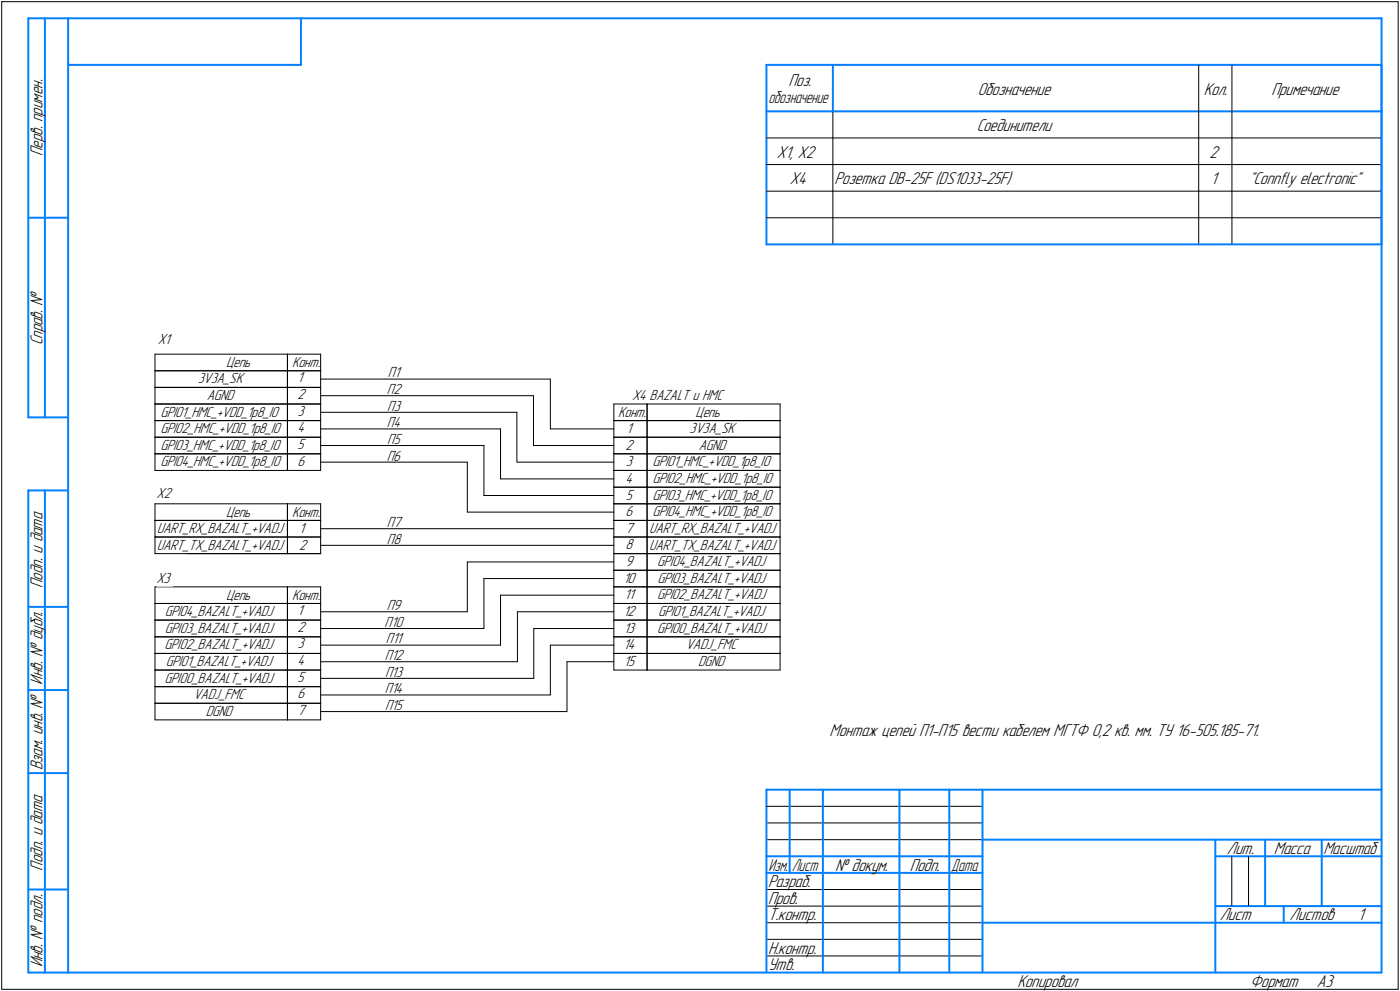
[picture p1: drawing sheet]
<svg xmlns="http://www.w3.org/2000/svg" width="421mm" height="298mm" viewBox="0 0 421 298" stroke-linecap="round" stroke-linejoin="round" font-family="sans-serif">
<defs><g id="words">
<g font-size="5.5">
<text x="237.2" y="25.9">Поз.</text>
<text x="294.1" y="28.5">Обозначение</text>
<text x="362.1" y="28.5">Кол.</text>
<text x="382.4" y="28.5">Примечание</text>
<text x="293.8" y="39.4">Соединители</text>
<text x="12.8" y="47" transform="rotate(-90 12.8 47)">Перв. примен.</text>
<text x="233.7" y="47.5">X1, X2</text>
<text x="363.8" y="47.5">2</text>
<text x="237.5" y="55.5">Х4</text>
<text x="251" y="55.5">Розетка DB-25F (DS1033-25F)</text>
<text x="364.1" y="55.5">1</text>
<text x="375.8" y="55.5">&quot;Connfly electronic&quot;</text>
<text x="12.8" y="103.9" transform="rotate(-90 12.8 103.9)">Справ. №</text>
<text x="12.8" y="176.8" transform="rotate(-90 12.8 176.8)">Подп. и дата</text>
<text x="12.8" y="205.9" transform="rotate(-90 12.8 205.9)">Инв. № дубл.</text>
<text x="249.5" y="221.4">Монтаж цепей П1-П15 вести кабелем МГТФ 0,2 кв. мм. ТУ 16-505.185-71.</text>
<text x="12.8" y="231.7" transform="rotate(-90 12.8 231.7)">Взам. инв. №</text>
<text x="369" y="256.8">Лит.</text>
<text x="383.1" y="256.8">Масса</text>
<text x="398" y="256.8">Масштаб</text>
<text x="12.8" y="261.8" transform="rotate(-90 12.8 261.8)">Подп. и дата</text>
<text x="251.1" y="261.8">№ докум.</text>
<text x="273.6" y="261.8">Подп.</text>
<text x="231" y="266.8">Разраб.</text>
<text x="231" y="271.8">Пров.</text>
<text x="231" y="276.8">Т.контр.</text>
<text x="366.8" y="276.8">Лист</text>
<text x="387.9" y="276.8">Листов</text>
<text x="408.4" y="276.8">1</text>
<text x="231" y="286.8">Н.контр.</text>
<text x="12.8" y="290.9" transform="rotate(-90 12.8 290.9)">Инв. № подл.</text>
<text x="231" y="291.8">Утв.</text>
<text x="306" y="296.8">Копировал</text>
<text x="376" y="296.8">Формат</text>
<text x="396" y="296.8">A3</text>
</g>
<g font-size="5.4">
<text x="231.1" y="30.9">обозначение</text>
<text x="231.1" y="261.8">Изм.</text>
<text x="238.1" y="261.8">Лист</text>
<text x="286.1" y="261.8">Дата</text>
</g>
<g font-size="4.7">
<text x="47.4" y="103.6">X1</text>
<text x="68" y="110.4">Цепь</text>
<text x="87.9" y="110.4">Конт.</text>
<text x="116.7" y="113.5">П1</text>
<text x="59.5" y="115.3">3V3A_SK</text>
<text x="89.4" y="115">1</text>
<text x="89.4" y="120">2</text>
<text x="116.3" y="118.5">П2</text>
<text x="48.3" y="125.3">GPIO1_HMC_+VDD_1p8_IO</text>
<text x="62.2" y="120.3">AGND</text>
<text x="89.4" y="125">3</text>
<text x="116.4" y="123.5">П3</text>
<text x="185.9" y="125.4">Конт.</text>
<text x="190.1" y="120.2">X4 BAZALT и HMC</text>
<text x="209.2" y="125.4">Цепь</text>
<text x="48.3" y="130.3">GPIO2_HMC_+VDD_1p8_IO</text>
<text x="89.4" y="130">4</text>
<text x="116.3" y="128.5">П4</text>
<text x="188.4" y="130.2">1</text>
<text x="207.4" y="130.3">3V3A_SK</text>
<text x="48.3" y="135.3">GPIO3_HMC_+VDD_1p8_IO</text>
<text x="89.4" y="135">5</text>
<text x="116.4" y="133.5">П5</text>
<text x="188.1" y="135.2">2</text>
<text x="210.1" y="135.3">AGND</text>
<text x="48.3" y="140.3">GPIO4_HMC_+VDD_1p8_IO</text>
<text x="89.4" y="140">6</text>
<text x="116.3" y="138.5">П6</text>
<text x="188.2" y="140.2">3</text>
<text x="196.2" y="140.3">GPIO1_HMC_+VDD_1p8_IO</text>
<text x="47.1" y="149.8">X2</text>
<text x="188.2" y="145.2">4</text>
<text x="196.2" y="145.3">GPIO2_HMC_+VDD_1p8_IO</text>
<text x="68" y="155.4">Цепь</text>
<text x="87.9" y="155.4">Конт.</text>
<text x="188.1" y="155.2">6</text>
<text x="188.2" y="150.2">5</text>
<text x="196.2" y="150.3">GPIO3_HMC_+VDD_1p8_IO</text>
<text x="196.2" y="155.3">GPIO4_HMC_+VDD_1p8_IO</text>
<text x="47.1" y="160.3">UART_RX_BAZALT_+VADJ</text>
<text x="89.9" y="160.3">1</text>
<text x="116.3" y="158.5">П7</text>
<text x="188.1" y="160.2">7</text>
<text x="195.2" y="160.3">UART_RX_BAZALT_+VADJ</text>
<text x="47.1" y="165.3">UART_TX_BAZALT_+VADJ</text>
<text x="89.9" y="165.3">2</text>
<text x="116.3" y="163.5">П8</text>
<text x="188.1" y="165.2">8</text>
<text x="195.2" y="165.3">UART_TX_BAZALT_+VADJ</text>
<text x="188.1" y="170.2">9</text>
<text x="197.7" y="170.3">GPIO4_BAZALT_+VADJ</text>
<text x="47.1" y="175.3">X3</text>
<text x="187.5" y="175.2">10</text>
<text x="197.7" y="175.3">GPIO3_BAZALT_+VADJ</text>
<text x="49.6" y="185.3">GPIO4_BAZALT_+VADJ</text>
<text x="68" y="180.4">Цепь</text>
<text x="87.9" y="180.4">Конт.</text>
<text x="89.4" y="185">1</text>
<text x="116.3" y="183.5">П9</text>
<text x="187.5" y="185.2">12</text>
<text x="187.8" y="180.2">11</text>
<text x="197.6" y="180.3">GPIO2_BAZALT_+VADJ</text>
<text x="197.9" y="185.3">GPIO1_BAZALT_+VADJ</text>
<text x="49.6" y="190.3">GPIO3_BAZALT_+VADJ</text>
<text x="89.4" y="190">2</text>
<text x="115.7" y="188.5">П10</text>
<text x="187.6" y="190.2">13</text>
<text x="197.6" y="190.3">GPIO0_BAZALT_+VADJ</text>
<text x="49.5" y="195.3">GPIO2_BAZALT_+VADJ</text>
<text x="89.4" y="195">3</text>
<text x="116" y="193.5">П11</text>
<text x="187.5" y="195.2">14</text>
<text x="206.3" y="195.3">VADJ_FMC</text>
<text x="49.8" y="200.3">GPIO1_BAZALT_+VADJ</text>
<text x="89.4" y="200">4</text>
<text x="115.7" y="198.5">П12</text>
<text x="115.8" y="203.5">П13</text>
<text x="187.6" y="200.2">15</text>
<text x="210" y="200.3">DGND</text>
<text x="49.5" y="205.3">GPIO0_BAZALT_+VADJ</text>
<text x="89.4" y="205">5</text>
<text x="89.4" y="210">6</text>
<text x="115.7" y="208.5">П14</text>
<text x="58.2" y="210.3">VADJ_FMC</text>
<text x="61.9" y="215.3">DGND</text>
<text x="89.4" y="215">7</text>
<text x="115.8" y="213.5">П15</text>
</g>
</g></defs>
<g fill="none" stroke="#0080ff" stroke-width=".59">
<path d="M8.5 5.5v120zM8.5 5.5h12zM13.5 5.5v120zM20.5 5.5v287zM20.5 5.5h395zM20.5 19.5h70zM90.5 5.5v14zM230.5 19.5h185zM230.5 19.5v54zM250.5 19.5v14zM415.5 19.5v54zM415.5 5.5v287z"/>
<path d="M230.5 33.5h185zM8.5 65.5h12zM230.5 73.5h20zM250.5 73.5h110zM360.5 73.5h10zM370.5 73.5h45zM8.5 125.5h12zM8.5 147.5v145zM8.5 147.5h12zM13.5 147.5v145zM8.5 182.5h12zM8.5 207.5h12z"/>
<path d="M8.5 232.5h12zM230.5 237.5h185zM230.5 237.5v55zM237.5 237.5v25zM247.5 237.5v55zM270.5 237.5v55zM285.5 237.5v55zM295.5 237.5v55zM230.5 257.5h65zM295.5 252.5h120zM365.5 252.5v40zM365.5 257.5h15z"/>
<path d="M380.5 252.5v20zM380.5 257.5h35zM397.5 252.5v20zM8.5 267.5h12zM230.5 262.5h65zM295.5 277.5h70zM365.5 277.5h50zM365.5 272.5h50zM386.1 272.5v5zM8.5 292.5h12zM20.5 292.5h395z"/>
</g>
<g fill="none" stroke="#000" stroke-width=".3">
<path d="M.5 .5v297zM.5 .5h420zM360.5 19.5v54zM370.5 19.5v54zM420.5 .5v297zM250.5 33.5v40zM230.5 41.5h20zM230.5 49.5h20zM230.5 57.5h20zM250.5 41.5h110zM250.5 49.5h110zM250.5 57.5h110z"/>
<path d="M360.5 41.5h10zM360.5 49.5h10zM360.5 57.5h10zM370.5 41.5h45zM370.5 49.5h45zM370.5 57.5h45zM230.5 65.5h20zM250.5 65.5h110zM360.5 65.5h10zM370.5 65.5h45zM46.6 111.5h39.8zM46.6 116.5h39.8z"/>
<path d="M46.6 111.5v5zM46.6 106.5h39.8zM46.6 106.5v5zM46.6 116.5v5zM86.4 111.5v5zM86.4 106.5v5zM86.4 116.5v5zM86.4 106.5h10zM86.4 111.5h10zM86.4 116.5h10zM96.4 106.5v5zM96.4 111.5v5z"/>
<path d="M96.4 116.5v5zM96.4 119h64zM96.4 114h69zM160.4 119v15zM165.5 114v15zM46.6 121.5h39.8zM46.6 126.5h39.8zM46.6 121.5v5zM46.6 131.5h39.8zM46.6 136.5h39.8zM46.6 131.5v5zM46.6 126.5v5z"/>
<path d="M46.6 136.5v5zM86.4 121.5v5zM86.4 131.5v5zM86.4 126.5v5zM86.4 121.5h10zM86.4 126.5h10zM86.4 131.5h10zM86.4 136.5h10zM86.4 136.5v5zM96.4 139h44.1zM96.4 134h49.1zM96.4 129h54.1z"/>
<path d="M96.4 121.5v5zM96.4 126.5v5zM96.4 131.5v5zM96.4 136.5v5zM96.4 124h59zM140.5 139v15zM145.5 134v15zM150.5 129v15zM155.4 124v15zM155.5 139h29.1zM160.4 134h24.2zM165.5 129h19.1z"/>
<path d="M184.6 126.5h10zM184.6 131.5h10zM184.6 126.5v5zM184.6 121.5h10zM184.6 121.5v5zM184.6 136.5h10zM184.6 131.5v5zM184.6 136.5v5zM194.6 126.5h40zM194.6 131.5h40zM194.6 126.5v5zM194.6 121.5h40z"/>
<path d="M194.6 121.5v5zM194.6 136.5h40zM194.6 131.5v5zM194.6 136.5v5zM234.6 126.5v5zM234.6 121.5v5zM234.6 131.5v5zM234.6 136.5v5zM46.6 156.5h39.8zM46.6 156.5v5zM46.6 151.5h39.8zM46.6 151.5v5z"/>
<path d="M46.6 141.5h39.8zM86.4 156.5v5zM86.4 156.5h10zM86.4 151.5v5zM86.4 151.5h10zM86.4 141.5h10zM96.4 156.5v5zM96.4 151.5v5zM96.4 159h88.2zM140.5 154h44.1zM145.5 149h39.1zM150.5 144h34.1z"/>
<path d="M184.6 141.5h10zM184.6 146.5h10zM184.6 151.5h10zM184.6 146.5v5zM184.6 141.5v5zM184.6 156.5h10zM184.6 156.5v5zM184.6 151.5v5zM194.6 141.5h40zM194.6 146.5h40zM194.6 151.5h40zM194.6 146.5v5z"/>
<path d="M194.6 141.5v5zM194.6 156.5h40zM194.6 151.5v5zM194.6 156.5v5zM234.6 146.5v5zM234.6 141.5v5zM234.6 151.5v5zM234.6 156.5v5zM46.6 161.5h39.8zM46.6 166.5h39.8zM46.6 161.5v5zM46.6 176.5h39.8z"/>
<path d="M46.6 176.5v5zM56.4 166.5h30zM86.4 161.5v5zM86.4 161.5h10zM86.4 166.5h10zM86.4 176.5v5zM86.4 176.5h10zM96.4 161.5v5zM96.4 164h88.2zM96.4 176.5v5zM140.5 169h44.1zM140.5 169v15z"/>
<path d="M145.5 174h39.1zM145.5 174v15zM150.5 179h34.1zM150.5 179v15zM184.6 161.5h10zM184.6 166.5h10zM184.6 161.5v5zM184.6 171.5h10zM184.6 166.5v5zM184.6 176.5h10zM184.6 176.5v5zM184.6 171.5v5z"/>
<path d="M194.6 161.5h40zM194.6 166.5h40zM194.6 161.5v5zM194.6 171.5h40zM194.6 166.5v5zM194.6 176.5h40zM194.6 171.5v5zM194.6 176.5v5zM234.6 161.5v5zM234.6 166.5v5zM234.6 171.5v5zM234.6 176.5v5z"/>
<path d="M46.6 181.5h39.8zM46.6 186.5h39.8zM46.6 181.5v5zM46.6 191.5h39.8zM46.6 196.5h39.8zM46.6 191.5v5zM46.6 186.5v5zM46.6 196.5v5zM86.4 181.5v5zM86.4 191.5v5zM86.4 186.5v5zM86.4 196.5v5z"/>
<path d="M86.4 181.5h10zM86.4 186.5h10zM86.4 191.5h10zM86.4 196.5h10zM96.4 184h44.1zM96.4 189h49.1zM96.4 194h54.1zM96.4 199h59.1zM96.4 181.5v5zM96.4 186.5v5zM96.4 191.5v5zM96.4 196.5v5z"/>
<path d="M155.6 184h29zM155.6 184v15zM160.5 189h24.1zM160.5 189v15zM165.5 194h19.1zM165.5 194v15zM170.5 199h14.1zM170.5 199v15zM184.6 181.5h10zM184.6 186.5h10zM184.6 191.5h10zM184.6 186.5v5z"/>
<path d="M184.6 181.5v5zM184.6 196.5h10zM184.6 196.5v5zM184.6 191.5v5zM194.6 181.5h40zM194.6 186.5h40zM194.6 181.5v5zM194.6 191.5h40zM194.6 186.5v5zM194.6 196.5h40zM194.6 191.5v5zM194.6 196.5v5z"/>
<path d="M234.6 181.5v5zM234.6 186.5v5zM234.6 191.5v5zM234.6 196.5v5zM46.6 201.5h39.8zM46.6 206.5h39.8zM46.6 201.5v5zM46.6 211.5h39.8zM46.6 206.5v5zM46.6 216.5h39.8zM46.6 211.5v5zM86.4 201.5v5z"/>
<path d="M86.4 201.5h10zM86.4 206.5h10zM86.4 206.5v5zM86.4 211.5h10zM86.4 211.5v5zM86.4 216.5h10zM96.4 204h64.1zM96.4 201.5v5zM96.4 206.5v5zM96.4 209h69zM96.4 211.5v5zM96.4 214h74z"/>
<path d="M184.6 201.5h10zM194.6 201.5h40zM230.5 247.5h65zM230.5 252.5h65zM230.5 242.5h65zM370.5 257.5v15zM375.5 257.5v15zM230.5 267.5h65zM230.5 272.5h65zM230.5 277.5h65zM.5 297.5h420zM230.5 282.5h65z"/>
<path d="M230.5 287.5h65z"/>
</g>
<g fill="#fff" stroke="#fff" stroke-width=".3">
<path d="M47.1 146.3h5.1zM47.1 146.3h5.1zM47.1 146.3h5.1zM47.1 146.4h5.1zM47.1 146.4h5.1zM47.1 146.5h5.1zM47.1 146.5h5.1zM47.1 146.6h5.1zM47.1 146.6h5.1zM47.1 146.6h5.1zM47.1 146.7h5.1zM47.1 146.7h5.1zM47.1 146.8h5.1zM47.1 146.8h5.1zM47.1 146.9h5.1zM47.1 146.9h5.1zM47.1 146.9h5.1zM47.1 147h5.1zM47.1 147h5.1zM47.1 147.1h5.1zM47.1 147.1h5.1zM47.1 147.2h5.1zM47.1 147.2h5.1zM47.1 147.2h5.1zM47.1 147.3h5.1zM47.1 147.3h5.1zM47.1 147.4h5.1zM47.1 147.4h5.1zM47.1 147.4h5.1zM47.1 147.5h5.1zM47.1 147.5h5.1zM47.1 147.6h5.1zM47.1 147.6h5.1zM47.1 147.7h5.1zM47.1 147.7h5.1zM47.1 147.7h5.1zM47.1 147.8h5.1zM47.1 147.8h5.1zM47.1 147.9h5.1zM47.1 147.9h5.1zM47.1 148h5.1zM47.1 148h5.1zM47.1 148h5.1zM47.1 148.1h5.1zM47.1 148.1h5.1zM47.1 148.2h5.1zM47.1 148.2h5.1zM47.1 148.3h5.1zM47.1 148.3h5.1zM47.1 148.3h5.1zM47.1 148.4h5.1zM47.1 148.4h5.1zM47.1 148.5h5.1zM47.1 148.5h5.1zM47.1 148.5h5.1zM47.1 148.6h5.1zM47.1 148.6h5.1zM47.1 148.7h5.1zM47.1 148.7h5.1zM47.1 148.8h5.1zM47.1 148.8h5.1zM47.1 148.8h5.1zM47.1 148.9h5.1zM47.1 148.9h5.1zM47.1 149h5.1zM47.1 149h5.1zM47.1 149.1h5.1zM47.1 149.1h5.1zM47.1 149.1h5.1zM47.1 149.2h5.1zM47.1 149.2h5.1zM47.1 149.3h5.1zM47.1 149.3h5.1zM47.1 149.4h5.1zM47.1 149.4h5.1zM47.1 149.4h5.1zM47.1 149.5h5.1zM47.1 149.5h5.1zM47.1 149.6h5.1zM47.1 149.6h5.1zM47.1 149.6h5.1zM47.1 149.7h5.1zM47.1 149.7h5.1zM47.1 149.8h5.1zM47.1 149.8h5.1zM47.1 149.9h5.1zM47.1 149.9h5.1zM47.1 149.9h5.1zM47.1 150h5.1zM47.1 150h5.1zM47.1 150.1h5.1zM47.1 150.1h5.1zM47.1 150.2h5.1zM47.1 150.2h5.1zM47.1 150.2h5.1zM47.1 150.3h5.1zM47.1 150.3h5.1zM47.1 150.4h5.1zM47.1 150.4h5.1zM47.1 150.5h5.1zM47.1 150.5h5.1zM47.1 150.5h5.1zM47.1 150.6h5.1zM47.1 150.6h5.1zM47.1 150.7h5.1z"/>
<path d="M47.4 100.1h5.8zM47.4 100.2h5.8zM47.4 100.2h5.8zM47.4 100.2h5.8zM47.4 100.3h5.8zM47.4 100.3h5.8zM47.4 100.4h5.8zM47.4 100.4h5.8zM47.4 100.5h5.8zM47.4 100.5h5.8zM47.4 100.5h5.8zM47.4 100.6h5.8zM47.4 100.6h5.8zM47.4 100.7h5.8zM47.4 100.7h5.8zM47.4 100.8h5.8zM47.4 100.8h5.8zM47.4 100.8h5.8zM47.4 100.9h5.8zM47.4 100.9h5.8zM47.4 101h5.8zM47.4 101h5.8zM47.4 101h5.8zM47.4 101.1h5.8zM47.4 101.1h5.8zM47.4 101.2h5.8zM47.4 101.2h5.8zM47.4 101.3h5.8zM47.4 101.3h5.8zM47.4 101.3h5.8zM47.4 101.4h5.8zM47.4 101.4h5.8zM47.4 101.5h5.8zM47.4 101.5h5.8zM47.4 101.6h5.8zM47.4 101.6h5.8zM47.4 101.6h5.8zM47.4 101.7h5.8zM47.4 101.7h5.8zM47.4 101.8h5.8zM47.4 101.8h5.8zM47.4 101.9h5.8zM47.4 101.9h5.8zM47.4 101.9h5.8zM47.4 102h5.8zM47.4 102h5.8zM47.4 102.1h5.8zM47.4 102.1h5.8zM47.4 102.2h5.8zM47.4 102.2h5.8zM47.4 102.2h5.8zM47.4 102.3h5.8zM47.4 102.3h5.8zM47.4 102.4h5.8zM47.4 102.4h5.8zM47.4 102.4h5.8zM47.4 102.5h5.8zM47.4 102.5h5.8zM47.4 102.6h5.8zM47.4 102.6h5.8zM47.4 102.7h5.8zM47.4 102.7h5.8zM47.4 102.7h5.8zM47.4 102.8h5.8zM47.4 102.8h5.8zM47.4 102.9h5.8zM47.4 102.9h5.8zM47.4 103h5.8zM47.4 103h5.8zM47.4 103h5.8zM47.4 103.1h5.8zM47.4 103.1h5.8zM47.4 103.2h5.8zM47.4 103.2h5.8zM47.4 103.3h5.8zM47.4 103.3h5.8zM47.4 103.3h5.8zM47.4 103.4h5.8zM47.4 103.4h5.8zM47.4 103.5h5.8zM47.4 103.5h5.8zM47.4 103.5h5.8zM47.4 103.6h5.8zM47.4 103.6h5.8zM47.4 103.7h5.8zM47.4 103.7h5.8zM47.4 103.8h5.8zM47.4 103.8h5.8zM47.4 103.8h5.8zM47.4 103.9h5.8zM47.4 103.9h5.8zM47.4 104h5.8zM47.4 104h5.8zM47.4 104.1h5.8zM47.4 104.1h5.8zM47.4 104.1h5.8zM47.4 104.2h5.8zM47.4 104.2h5.8zM47.4 104.3h5.8zM47.4 104.3h5.8zM47.4 104.4h5.8zM47.4 104.4h5.8zM47.4 104.4h5.8zM47.4 104.5h5.8zM47.4 104.5h5.8z"/>
<path d="M47.1 171.8h4.9zM47.1 171.8h4.9zM47.1 171.9h4.9zM47.1 171.9h4.9zM47.1 172h4.9zM47.1 172h4.9zM47.1 172h4.9zM47.1 172.1h4.9zM47.1 172.1h4.9zM47.1 172.2h4.9zM47.1 172.2h4.9zM47.1 172.3h4.9zM47.1 172.3h4.9zM47.1 172.3h4.9zM47.1 172.4h4.9zM47.1 172.4h4.9zM47.1 172.5h4.9zM47.1 172.5h4.9zM47.1 172.6h4.9zM47.1 172.6h4.9zM47.1 172.6h4.9zM47.1 172.7h4.9zM47.1 172.7h4.9zM47.1 172.8h4.9zM47.1 172.8h4.9zM47.1 172.8h4.9zM47.1 172.9h4.9zM47.1 172.9h4.9zM47.1 173h4.9zM47.1 173h4.9zM47.1 173.1h4.9zM47.1 173.1h4.9zM47.1 173.1h4.9zM47.1 173.2h4.9zM47.1 173.2h4.9zM47.1 173.3h4.9zM47.1 173.3h4.9zM47.1 173.4h4.9zM47.1 173.4h4.9zM47.1 173.4h4.9zM47.1 173.5h4.9zM47.1 173.5h4.9zM47.1 173.6h4.9zM47.1 173.6h4.9zM47.1 173.7h4.9zM47.1 173.7h4.9zM47.1 173.7h4.9zM47.1 173.8h4.9zM47.1 173.8h4.9zM47.1 173.9h4.9zM47.1 173.9h4.9zM47.1 173.9h4.9zM47.1 174h4.9zM47.1 174h4.9zM47.1 174.1h4.9zM47.1 174.1h4.9zM47.1 174.2h4.9zM47.1 174.2h4.9zM47.1 174.2h4.9zM47.1 174.3h4.9zM47.1 174.3h4.9zM47.1 174.4h4.9zM47.1 174.4h4.9zM47.1 174.5h4.9zM47.1 174.5h4.9zM47.1 174.5h4.9zM47.1 174.6h4.9zM47.1 174.6h4.9zM47.1 174.7h4.9zM47.1 174.7h4.9zM47.1 174.8h4.9zM47.1 174.8h4.9zM47.1 174.8h4.9zM47.1 174.9h4.9zM47.1 174.9h4.9zM47.1 175h4.9zM47.1 175h4.9zM47.1 175h4.9zM47.1 175.1h4.9zM47.1 175.1h4.9zM47.1 175.2h4.9zM47.1 175.2h4.9zM47.1 175.3h4.9zM47.1 175.3h4.9zM47.1 175.3h4.9zM47.1 175.4h4.9zM47.1 175.4h4.9zM47.1 175.5h4.9zM47.1 175.5h4.9zM47.1 175.6h4.9zM47.1 175.6h4.9zM47.1 175.6h4.9zM47.1 175.7h4.9zM47.1 175.7h4.9zM47.1 175.8h4.9zM47.1 175.8h4.9zM47.1 175.9h4.9zM47.1 175.9h4.9zM47.1 175.9h4.9zM47.1 176h4.9zM47.1 176h4.9zM47.1 176.1h4.9zM47.1 176.1h4.9zM47.1 176.1h4.9zM47.1 176.2h4.9z"/>
</g>
<use href="#words"/>
</svg>
